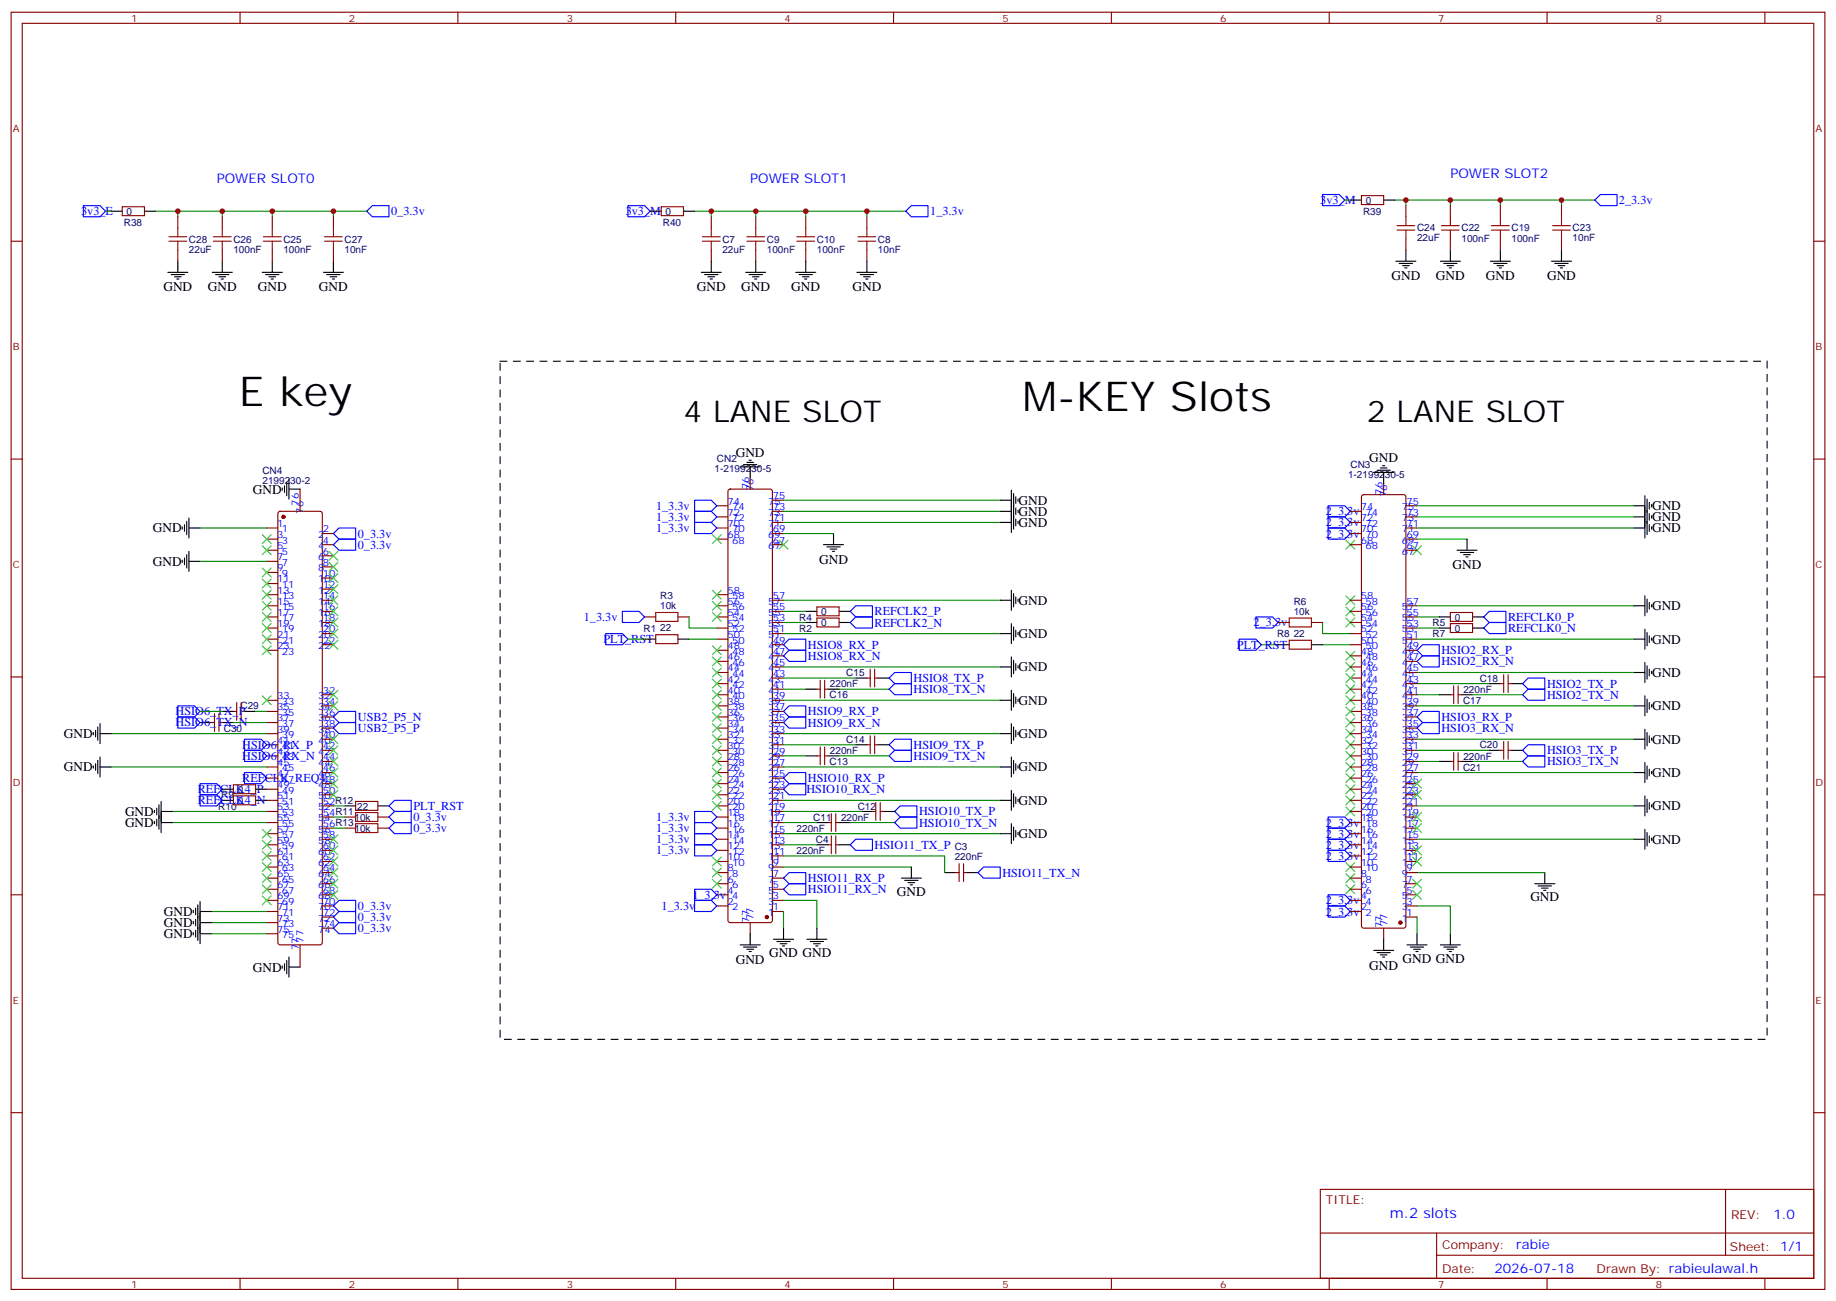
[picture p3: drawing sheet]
<svg xmlns="http://www.w3.org/2000/svg" width="583mm" height="413mm" viewBox="0 0 583 413" stroke-linecap="round" stroke-linejoin="round" font-family="sans-serif">
<defs><g id="words">
<g font-size="13.1">
<text x="75.8" y="128.8">E key</text>
<text x="324.6" y="130.5">M-KEY Slots</text>
</g>
<g font-size="9.5">
<text x="217" y="134.1">4 LANE SLOT</text>
<text x="433.9" y="134.1">2 LANE SLOT</text>
</g>
<text font-size="4.6" fill="#00f" x="441.2" y="386.5">m.2 slots</text>
<g font-size="4.2" fill="#00f">
<text x="68.8" y="58.2">POWER SLOT0</text>
<text x="238.1" y="58.2">POWER SLOT1</text>
<text x="460.4" y="56.4">POWER SLOT2</text>
<text x="562.9" y="386.7">1.0</text>
<text x="481.3" y="396.3">rabie</text>
<text x="474.4" y="404.1">2026-07-18</text>
</g>
<g font-size="4.2">
<text x="441.7" y="89">GND</text>
<text x="455.8" y="89">GND</text>
<text x="471.7" y="89">GND</text>
<text x="491.1" y="89">GND</text>
<text x="51.9" y="92.5">GND</text>
<text x="66" y="92.5">GND</text>
<text x="81.8" y="92.5">GND</text>
<text x="101.2" y="92.5">GND</text>
<text x="221.2" y="92.5">GND</text>
<text x="235.3" y="92.5">GND</text>
<text x="251.2" y="92.5">GND</text>
<text x="270.6" y="92.5">GND</text>
<text x="233.5" y="145">GND</text>
<text x="434.6" y="146.7">GND</text>
<text x="80.3" y="156.6">GND</text>
<text x="323.3" y="160.2">GND</text>
<text x="524.4" y="161.9">GND</text>
<text x="323.3" y="163.7">GND</text>
<text x="323.3" y="167.2">GND</text>
<text x="524.4" y="165.5">GND</text>
<text x="48.5" y="169">GND</text>
<text x="524.4" y="169">GND</text>
<text x="48.5" y="179.6">GND</text>
<text x="260" y="178.9">GND</text>
<text x="461.1" y="180.7">GND</text>
<text x="323.3" y="191.9">GND</text>
<text x="524.4" y="193.7">GND</text>
<text x="323.3" y="202.5">GND</text>
<text x="524.4" y="204.3">GND</text>
<text x="323.3" y="213.1">GND</text>
<text x="524.4" y="214.8">GND</text>
<text x="323.3" y="223.7">GND</text>
<text x="524.4" y="225.4">GND</text>
<text x="20.3" y="234.2">GND</text>
<text x="323.3" y="234.2">GND</text>
<text x="524.4" y="236">GND</text>
<text x="20.3" y="244.8">GND</text>
<text x="323.3" y="244.8">GND</text>
<text x="524.4" y="246.6">GND</text>
<text x="323.3" y="255.4">GND</text>
<text x="524.4" y="257.2">GND</text>
<text x="39.7" y="258.9">GND</text>
<text x="39.7" y="262.5">GND</text>
<text x="323.3" y="266">GND</text>
<text x="524.4" y="267.8">GND</text>
<text x="284.7" y="284.3">GND</text>
<text x="485.8" y="286.1">GND</text>
<text x="52" y="290.7">GND</text>
<text x="52" y="294.2">GND</text>
<text x="52" y="297.7">GND</text>
<text x="233.5" y="305.9">GND</text>
<text x="244.1" y="303.7">GND GND</text>
<text x="445.2" y="305.5">GND GND</text>
<text x="80.3" y="308.3">GND</text>
<text x="434.6" y="307.7">GND</text>
</g>
<g font-size="3.9" fill="#00f">
<text x="419.1" y="64.8">3v3_M</text>
<text x="513.9" y="64.8">2_3.3v</text>
<text x="25.8" y="68.3">3v3_E</text>
<text x="124.2" y="68.3">0_3.3v</text>
<text x="198.6" y="68.3">3v3_M</text>
<text x="295.3" y="68.3">1_3.3v</text>
<text x="208.3" y="161.8">1_3.3v</text>
<text x="208.3" y="165.3">1_3.3v</text>
<text x="420.9" y="163.5">2_3.3v</text>
<text x="420.9" y="167.1">2_3.3v</text>
<text x="113.6" y="170.7">0_3.3v</text>
<text x="208.3" y="168.8">1_3.3v</text>
<text x="420.9" y="170.6">2_3.3v</text>
<text x="113.6" y="174.2">0_3.3v</text>
<text x="185.3" y="197">1_3.3v</text>
<text x="277.6" y="195.3">REFCLK2_P</text>
<text x="478.7" y="197.1">REFCLK0_P</text>
<text x="277.6" y="198.8">REFCLK2_N</text>
<text x="397.9" y="198.8">2_3.3v</text>
<text x="478.7" y="200.6">REFCLK0_N</text>
<text x="191.6" y="204.1">PLT_RST</text>
<text x="256.5" y="205.9">HSIO8_RX_P</text>
<text x="256.5" y="209.4">HSIO8_RX_N</text>
<text x="392.6" y="205.9">PLT_RST</text>
<text x="457.6" y="207.6">HSIO2_RX_P</text>
<text x="457.6" y="211.2">HSIO2_RX_N</text>
<text x="290" y="216.5">HSIO8_TX_P</text>
<text x="290" y="220">HSIO8_TX_N</text>
<text x="491.1" y="221.7">HSIO2_TX_N</text>
<text x="491.1" y="218.2">HSIO2_TX_P</text>
<text x="55.7" y="227">HSIO6_TX_P</text>
<text x="256.5" y="227.1">HSIO9_RX_P</text>
<text x="55.7" y="230.6">HSIO6_TX_N</text>
<text x="113.6" y="228.8">USB2_P5_N</text>
<text x="113.6" y="232.3">USB2_P5_P</text>
<text x="256.4" y="230.6">HSIO9_RX_N</text>
<text x="457.6" y="228.8">HSIO3_RX_P</text>
<text x="457.6" y="232.3">HSIO3_RX_N</text>
<text x="76.9" y="237.6">HSIO6_RX_P</text>
<text x="290" y="237.6">HSIO9_TX_P</text>
<text x="491.1" y="239.4">HSIO3_TX_P</text>
<text x="76.9" y="241.1">HSIO6_RX_N</text>
<text x="290" y="241.1">HSIO9_TX_N</text>
<text x="491.1" y="242.9">HSIO3_TX_N</text>
<text x="62.8" y="251.7">REFCLK4_P</text>
<text x="76.9" y="248.2">REFCLK_REQ4</text>
<text x="256" y="251.7">HSIO10_RX_N</text>
<text x="256.5" y="248.2">HSIO10_RX_P</text>
<text x="62.8" y="255.3">REFCLK4_N</text>
<text x="131.2" y="257">PLT_RST</text>
<text x="131.2" y="260.6">0_3.3v</text>
<text x="208.3" y="260.5">1_3.3v</text>
<text x="291.7" y="262.3">HSIO10_TX_N</text>
<text x="291.7" y="258.8">HSIO10_TX_P</text>
<text x="420.9" y="262.3">2_3.3v</text>
<text x="131.2" y="264.1">0_3.3v</text>
<text x="208.3" y="267.6">1_3.3v</text>
<text x="208.3" y="264.1">1_3.3v</text>
<text x="277.6" y="269.4">HSIO11_TX_P</text>
<text x="420.9" y="265.9">2_3.3v</text>
<text x="420.9" y="269.4">2_3.3v</text>
<text x="208.3" y="271.1">1_3.3v</text>
<text x="420.9" y="272.9">2_3.3v</text>
<text x="256.5" y="280">HSIO11_RX_P</text>
<text x="318.2" y="278.2">HSIO11_TX_N</text>
<text x="219.8" y="285.3">1_3.3v</text>
<text x="256.4" y="283.5">HSIO11_RX_N</text>
<text x="420.9" y="287">2_3.3v</text>
<text x="113.6" y="288.9">0_3.3v</text>
<text x="113.6" y="292.4">0_3.3v</text>
<text x="210" y="288.8">1_3.3v</text>
<text x="420.9" y="290.5">2_3.3v</text>
<text x="113.6" y="295.9">0_3.3v</text>
</g>
<g font-size="3.9" fill="#800">
<text x="420.9" y="382.1">TITLE:</text>
<text x="549.5" y="386.7">REV:</text>
<text x="457.8" y="396.3">Company:</text>
<text x="549.1" y="396.9">Sheet: 1/1</text>
<text x="457.8" y="403.9">Date:</text>
<text x="506.8" y="404">Drawn By: rabieulawal.h</text>
</g>
<g font-size="3.2" fill="#800">
<text x="41.6" y="6.9">1</text>
<text x="110.8" y="6.9">2</text>
<text x="179.9" y="6.9">3</text>
<text x="249.1" y="6.9">4</text>
<text x="318.2" y="6.9">5</text>
<text x="387.3" y="6.9">6</text>
<text x="456.5" y="6.9">7</text>
<text x="525.6" y="6.9">8</text>
<text x="4.1" y="42">A</text>
<text x="576.3" y="42">A</text>
<text x="4.1" y="111.1">B</text>
<text x="576.3" y="111.1">B</text>
<text x="4.1" y="180.3">C</text>
<text x="576.3" y="180.3">C</text>
<text x="4.1" y="249.4">D</text>
<text x="576.3" y="249.4">D</text>
<text x="4.1" y="318.6">E</text>
<text x="576.3" y="318.6">E</text>
<text x="41.6" y="408.7">1</text>
<text x="110.8" y="408.7">2</text>
<text x="179.9" y="408.7">3</text>
<text x="249.1" y="408.7">4</text>
<text x="318.2" y="408.7">5</text>
<text x="387.3" y="408.7">6</text>
<text x="456.5" y="408.7">7</text>
<text x="525.6" y="408.7">8</text>
</g>
<g font-size="3.2" fill="#000080">
<text x="433.5" y="64.7">0</text>
<text x="39.3" y="71.7">R38</text>
<text x="40.2" y="68.2">0</text>
<text x="210.4" y="71.7">R40</text>
<text x="211.3" y="68.2">0</text>
<text x="432.7" y="68.2">R39</text>
<text x="60" y="77">C28</text>
<text x="74.1" y="77">C26</text>
<text x="90" y="77">C25</text>
<text x="109.4" y="77">C27</text>
<text x="229.3" y="77">C7</text>
<text x="243.4" y="77">C9</text>
<text x="259.3" y="77">C10</text>
<text x="278.7" y="77">C8</text>
<text x="449.8" y="76.6">22uF</text>
<text x="449.8" y="73.5">C24</text>
<text x="463.9" y="76.7">100nF</text>
<text x="463.9" y="73.5">C22</text>
<text x="479.8" y="76.7">100nF</text>
<text x="479.8" y="73.5">C19</text>
<text x="499.2" y="76.6">10nF</text>
<text x="499.2" y="73.5">C23</text>
<text x="60" y="80.1">22uF</text>
<text x="74.1" y="80.2">100nF</text>
<text x="90" y="80.2">100nF</text>
<text x="109.4" y="80.1">10nF</text>
<text x="229.3" y="80.1">22uF</text>
<text x="243.4" y="80.2">100nF</text>
<text x="259.3" y="80.2">100nF</text>
<text x="278.7" y="80.1">10nF</text>
<text x="226.8" y="149.9">1-2199230-5</text>
<text x="227.6" y="146.7">CN2</text>
<text x="428.7" y="148.5">CN3</text>
<text x="83.3" y="153.5">2199230-2</text>
<text x="83.3" y="150.5">CN4</text>
<text x="427.9" y="151.7">1-2199230-5</text>
<text x="209.6" y="190.2">R3</text>
<text x="410.6" y="191.9">R6</text>
<text x="209.6" y="193.3">10k</text>
<text x="253.7" y="196.9">R4</text>
<text x="260.7" y="195.2">0</text>
<text x="410.6" y="195.1">10k</text>
<text x="461.8" y="196.9">0</text>
<text x="204.3" y="200.5">R1</text>
<text x="209.6" y="200.4">22</text>
<text x="253.7" y="200.5">R2</text>
<text x="260.7" y="198.7">0</text>
<text x="405.4" y="202.2">R8</text>
<text x="410.6" y="202.1">22</text>
<text x="454.7" y="198.7">R5</text>
<text x="454.7" y="202.2">R7</text>
<text x="461.8" y="200.5">0</text>
<text x="268.6" y="214.6">C15</text>
<text x="263.3" y="221.6">C16</text>
<text x="263.4" y="218.1">220nF</text>
<text x="464.5" y="219.9">220nF</text>
<text x="469.7" y="216.3">C18</text>
<text x="76.4" y="225.2">C29</text>
<text x="464.4" y="223.4">C17</text>
<text x="71.1" y="232.2">C30</text>
<text x="263.4" y="239.3">220nF</text>
<text x="268.6" y="235.7">C14</text>
<text x="469.7" y="237.5">C20</text>
<text x="263.3" y="242.8">C13</text>
<text x="464.4" y="244.6">C21</text>
<text x="464.5" y="241">220nF</text>
<text x="75.5" y="251.6">0</text>
<text x="69.3" y="256.9">R10</text>
<text x="70.2" y="253.4">R9</text>
<text x="75.5" y="255.2">0</text>
<text x="113.4" y="256.9">22</text>
<text x="272.3" y="256.9">C12</text>
<text x="112.5" y="260.4">10k</text>
<text x="112.5" y="264">10k</text>
<text x="252.9" y="264">220nF</text>
<text x="258.2" y="260.4">C11</text>
<text x="267" y="260.4">220nF</text>
<text x="258.9" y="267.5">C4</text>
<text x="303" y="269.9">C3</text>
<text x="252.9" y="271">220nF</text>
<text x="303" y="273.1">220nF</text>
</g>
<g font-size="3.2" fill="#00f">
<text x="237.8" y="155.2" transform="rotate(-90 237.8 155.2)">76</text>
<text x="239.2" y="155.9" transform="rotate(-90 239.2 155.9)">76</text>
<text x="94.9" y="160.5" transform="rotate(-90 94.9 160.5)">76</text>
<text x="230.9" y="160.2">74</text>
<text x="232.4" y="161.9">74</text>
<text x="243.9" y="160.2">75</text>
<text x="245.4" y="161.9">73</text>
<text x="245.4" y="158.4">75</text>
<text x="432" y="161.9">74</text>
<text x="438.9" y="157" transform="rotate(-90 438.9 157)">76</text>
<text x="440.3" y="157.7" transform="rotate(-90 440.3 157.7)">76</text>
<text x="445" y="161.9">75</text>
<text x="446.4" y="160.2">75</text>
<text x="88" y="167.2">1</text>
<text x="96.3" y="163" transform="rotate(-90 96.3 163)">76</text>
<text x="230.9" y="163.7">72</text>
<text x="230.9" y="167.2">70</text>
<text x="232.4" y="165.5">72</text>
<text x="243.9" y="167.2">71</text>
<text x="243.9" y="163.7">73</text>
<text x="245.4" y="165.5">71</text>
<text x="432" y="165.5">72</text>
<text x="433.5" y="163.7">74</text>
<text x="433.5" y="167.2">72</text>
<text x="445" y="165.5">73</text>
<text x="446.4" y="167.2">71</text>
<text x="446.4" y="163.7">73</text>
<text x="88" y="170.7">3</text>
<text x="89.5" y="172.5">3</text>
<text x="89.5" y="169">1</text>
<text x="101" y="170.7">2</text>
<text x="102.5" y="169">2</text>
<text x="102.5" y="172.5">4</text>
<text x="230.9" y="170.7">68</text>
<text x="232.4" y="169">70</text>
<text x="232.4" y="172.5">68</text>
<text x="243.9" y="170.7">69</text>
<text x="245.4" y="172.5">67</text>
<text x="245.4" y="169">69</text>
<text x="432" y="169">70</text>
<text x="432" y="172.5">68</text>
<text x="433.5" y="170.7">70</text>
<text x="445" y="172.5">69</text>
<text x="445" y="169">71</text>
<text x="446.4" y="170.7">69</text>
<text x="88" y="177.8">7</text>
<text x="88" y="174.3">5</text>
<text x="89.5" y="179.6">7</text>
<text x="89.5" y="176">5</text>
<text x="101" y="174.3">4</text>
<text x="101" y="177.8">6</text>
<text x="102.5" y="176">6</text>
<text x="102.5" y="179.6">8</text>
<text x="243.9" y="174.3">67</text>
<text x="433.5" y="174.3">68</text>
<text x="445" y="176">67</text>
<text x="446.4" y="174.3">67</text>
<text x="88" y="184.9">11</text>
<text x="88" y="181.3">9</text>
<text x="89.5" y="183.1">9</text>
<text x="101" y="181.3">8</text>
<text x="101" y="184.9">10</text>
<text x="102.5" y="183.1">10</text>
<text x="88" y="191.9">15</text>
<text x="88" y="188.4">13</text>
<text x="89.5" y="190.1">13</text>
<text x="89.5" y="186.6">11</text>
<text x="101" y="188.4">12</text>
<text x="101" y="191.9">14</text>
<text x="102.5" y="186.6">12</text>
<text x="102.5" y="190.1">14</text>
<text x="230.9" y="188.4">58</text>
<text x="230.9" y="191.9">56</text>
<text x="232.4" y="190.1">58</text>
<text x="243.9" y="191.9">57</text>
<text x="245.4" y="190.1">57</text>
<text x="432" y="190.1">58</text>
<text x="433.5" y="191.9">58</text>
<text x="446.4" y="191.9">57</text>
<text x="88" y="195.4">17</text>
<text x="89.5" y="197.2">17</text>
<text x="89.5" y="193.7">15</text>
<text x="101" y="195.4">16</text>
<text x="102.5" y="193.7">16</text>
<text x="102.5" y="197.2">18</text>
<text x="230.9" y="195.4">54</text>
<text x="232.4" y="193.7">56</text>
<text x="232.4" y="197.2">54</text>
<text x="243.9" y="195.4">55</text>
<text x="245.4" y="197.2">53</text>
<text x="245.4" y="193.7">55</text>
<text x="432" y="193.7">56</text>
<text x="432" y="197.2">54</text>
<text x="433.5" y="195.4">56</text>
<text x="445" y="197.2">55</text>
<text x="445" y="193.7">57</text>
<text x="446.4" y="195.4">55</text>
<text x="88" y="202.5">21</text>
<text x="88" y="199">19</text>
<text x="89.5" y="200.7">19</text>
<text x="101" y="199">18</text>
<text x="101" y="202.5">20</text>
<text x="102.5" y="200.7">20</text>
<text x="230.9" y="199">52</text>
<text x="230.9" y="202.5">50</text>
<text x="232.4" y="200.7">52</text>
<text x="243.9" y="202.5">51</text>
<text x="243.9" y="199">53</text>
<text x="245.4" y="200.7">51</text>
<text x="432" y="200.7">52</text>
<text x="433.5" y="199">54</text>
<text x="433.5" y="202.5">52</text>
<text x="445" y="200.7">53</text>
<text x="446.4" y="202.5">51</text>
<text x="446.4" y="199">53</text>
<text x="88" y="206">23</text>
<text x="89.5" y="207.8">23</text>
<text x="89.5" y="204.3">21</text>
<text x="101" y="206">22</text>
<text x="102.5" y="204.3">22</text>
<text x="230.9" y="206">48</text>
<text x="230.9" y="209.5">46</text>
<text x="232.4" y="204.3">50</text>
<text x="232.4" y="207.8">48</text>
<text x="243.9" y="209.5">47</text>
<text x="243.9" y="206">49</text>
<text x="245.4" y="207.8">47</text>
<text x="245.4" y="204.3">49</text>
<text x="432" y="204.3">50</text>
<text x="432" y="207.8">48</text>
<text x="433.5" y="206">50</text>
<text x="433.5" y="209.5">48</text>
<text x="445" y="207.8">49</text>
<text x="445" y="204.3">51</text>
<text x="446.4" y="209.5">47</text>
<text x="446.4" y="206">49</text>
<text x="230.9" y="213.1">44</text>
<text x="232.4" y="211.3">46</text>
<text x="232.4" y="214.8">44</text>
<text x="243.9" y="213.1">45</text>
<text x="245.4" y="214.8">43</text>
<text x="245.4" y="211.3">45</text>
<text x="432" y="211.3">46</text>
<text x="432" y="214.8">44</text>
<text x="433.5" y="213.1">46</text>
<text x="445" y="214.8">45</text>
<text x="445" y="211.3">47</text>
<text x="446.4" y="213.1">45</text>
<text x="88" y="221.9">33</text>
<text x="101" y="221.9">32</text>
<text x="102.5" y="220.1">32</text>
<text x="230.9" y="216.6">42</text>
<text x="230.9" y="220.1">40</text>
<text x="232.4" y="218.4">42</text>
<text x="232.4" y="221.9">40</text>
<text x="243.9" y="220.1">41</text>
<text x="243.9" y="216.6">43</text>
<text x="245.4" y="221.9">39</text>
<text x="245.4" y="218.4">41</text>
<text x="432" y="218.4">42</text>
<text x="432" y="221.9">40</text>
<text x="433.5" y="216.6">44</text>
<text x="433.5" y="220.1">42</text>
<text x="445" y="221.9">41</text>
<text x="445" y="218.4">43</text>
<text x="446.4" y="220.1">41</text>
<text x="446.4" y="216.6">43</text>
<text x="88" y="225.4">35</text>
<text x="89.5" y="223.7">33</text>
<text x="89.5" y="227.2">35</text>
<text x="101" y="225.4">34</text>
<text x="102.5" y="227.2">36</text>
<text x="102.5" y="223.7">34</text>
<text x="230.9" y="223.7">38</text>
<text x="230.9" y="227.2">36</text>
<text x="232.4" y="225.4">38</text>
<text x="243.9" y="227.2">37</text>
<text x="243.9" y="223.7">39</text>
<text x="245.4" y="225.4">37</text>
<text x="432" y="225.4">38</text>
<text x="433.5" y="223.7">40</text>
<text x="433.5" y="227.2">38</text>
<text x="445" y="225.4">39</text>
<text x="446.4" y="227.2">37</text>
<text x="446.4" y="223.7">39</text>
<text x="88" y="229">37</text>
<text x="88" y="232.5">39</text>
<text x="89.5" y="230.7">37</text>
<text x="101" y="232.5">38</text>
<text x="101" y="229">36</text>
<text x="102.5" y="230.7">38</text>
<text x="230.9" y="230.7">34</text>
<text x="232.4" y="229">36</text>
<text x="232.4" y="232.5">34</text>
<text x="243.9" y="230.7">35</text>
<text x="245.4" y="232.5">33</text>
<text x="245.4" y="229">35</text>
<text x="432" y="229">36</text>
<text x="432" y="232.5">34</text>
<text x="433.5" y="230.7">36</text>
<text x="445" y="232.5">35</text>
<text x="445" y="229">37</text>
<text x="446.4" y="230.7">35</text>
<text x="88" y="236">41</text>
<text x="88" y="239.5">43</text>
<text x="89.5" y="234.2">39</text>
<text x="89.5" y="237.8">41</text>
<text x="101" y="239.5">42</text>
<text x="101" y="236">40</text>
<text x="102.5" y="237.8">42</text>
<text x="102.5" y="234.2">40</text>
<text x="230.9" y="234.2">32</text>
<text x="230.9" y="237.8">30</text>
<text x="232.4" y="236">32</text>
<text x="232.4" y="239.5">30</text>
<text x="243.9" y="237.8">31</text>
<text x="243.9" y="234.2">33</text>
<text x="245.4" y="239.5">29</text>
<text x="245.4" y="236">31</text>
<text x="432" y="236">32</text>
<text x="432" y="239.5">30</text>
<text x="433.5" y="234.2">34</text>
<text x="433.5" y="237.8">32</text>
<text x="445" y="239.5">31</text>
<text x="445" y="236">33</text>
<text x="446.4" y="237.8">31</text>
<text x="446.4" y="234.2">33</text>
<text x="88" y="243.1">45</text>
<text x="89.5" y="241.3">43</text>
<text x="89.5" y="244.8">45</text>
<text x="101" y="243.1">44</text>
<text x="102.5" y="244.8">46</text>
<text x="102.5" y="241.3">44</text>
<text x="230.9" y="241.3">28</text>
<text x="230.9" y="244.8">26</text>
<text x="232.4" y="243.1">28</text>
<text x="243.9" y="244.8">27</text>
<text x="243.9" y="241.3">29</text>
<text x="245.4" y="243.1">27</text>
<text x="432" y="243.1">28</text>
<text x="433.5" y="241.3">30</text>
<text x="433.5" y="244.8">28</text>
<text x="445" y="243.1">29</text>
<text x="446.4" y="244.8">27</text>
<text x="446.4" y="241.3">29</text>
<text x="88" y="246.6">47</text>
<text x="88" y="250.1">49</text>
<text x="89.5" y="248.4">47</text>
<text x="89.5" y="251.9">49</text>
<text x="101" y="250.1">48</text>
<text x="101" y="246.6">46</text>
<text x="102.5" y="251.9">50</text>
<text x="102.5" y="248.4">48</text>
<text x="230.9" y="248.4">24</text>
<text x="230.9" y="251.9">22</text>
<text x="232.4" y="246.6">26</text>
<text x="232.4" y="250.1">24</text>
<text x="243.9" y="251.9">23</text>
<text x="243.9" y="248.4">25</text>
<text x="245.4" y="250.1">23</text>
<text x="245.4" y="246.6">25</text>
<text x="432" y="246.6">26</text>
<text x="432" y="250.1">24</text>
<text x="433.5" y="248.4">26</text>
<text x="433.5" y="251.9">24</text>
<text x="445" y="250.1">25</text>
<text x="445" y="246.6">27</text>
<text x="446.4" y="251.9">23</text>
<text x="446.4" y="248.4">25</text>
<text x="88" y="253.6">51</text>
<text x="88" y="257.2">53</text>
<text x="89.5" y="255.4">51</text>
<text x="101" y="257.2">52</text>
<text x="101" y="253.6">50</text>
<text x="102.5" y="255.4">52R12</text>
<text x="230.9" y="255.4">20</text>
<text x="232.4" y="253.6">22</text>
<text x="232.4" y="257.2">20</text>
<text x="243.9" y="255.4">21</text>
<text x="245.4" y="257.2">19</text>
<text x="245.4" y="253.6">21</text>
<text x="432" y="253.6">22</text>
<text x="432" y="257.2">20</text>
<text x="433.5" y="255.4">22</text>
<text x="445" y="257.2">21</text>
<text x="445" y="253.6">23</text>
<text x="446.4" y="255.4">21</text>
<text x="88" y="260.7">55</text>
<text x="89.5" y="258.9">53</text>
<text x="89.5" y="262.5">55</text>
<text x="101" y="260.7">54</text>
<text x="102.5" y="262.5">56R13</text>
<text x="102.5" y="258.9">54R11</text>
<text x="230.9" y="258.9">18</text>
<text x="230.9" y="262.5">16</text>
<text x="232.4" y="260.7">18</text>
<text x="243.9" y="262.5">17</text>
<text x="243.9" y="258.9">19</text>
<text x="245.4" y="260.7">17</text>
<text x="432" y="260.7">18</text>
<text x="433.5" y="258.9">20</text>
<text x="433.5" y="262.5">18</text>
<text x="445" y="260.7">19</text>
<text x="446.4" y="262.5">17</text>
<text x="446.4" y="258.9">19</text>
<text x="88" y="264.2">57</text>
<text x="88" y="267.8">59</text>
<text x="89.5" y="266">57</text>
<text x="89.5" y="269.5">59</text>
<text x="101" y="267.8">58</text>
<text x="101" y="264.2">56</text>
<text x="102.5" y="269.5">60</text>
<text x="102.5" y="266">58</text>
<text x="230.9" y="266">14</text>
<text x="230.9" y="269.5">12</text>
<text x="232.4" y="264.2">16</text>
<text x="232.4" y="267.8">14</text>
<text x="243.9" y="269.5">13</text>
<text x="243.9" y="266">15</text>
<text x="245.4" y="267.8">13</text>
<text x="245.4" y="264.2">15</text>
<text x="432" y="264.2">16</text>
<text x="432" y="267.8">14</text>
<text x="433.5" y="266">16</text>
<text x="433.5" y="269.5">14</text>
<text x="445" y="267.8">15</text>
<text x="445" y="264.2">17</text>
<text x="446.4" y="269.5">13</text>
<text x="446.4" y="266">15</text>
<text x="88" y="271.3">61</text>
<text x="88" y="274.8">63</text>
<text x="89.5" y="273.1">61</text>
<text x="101" y="274.8">62</text>
<text x="101" y="271.3">60</text>
<text x="102.5" y="273.1">62</text>
<text x="230.9" y="273.1">10</text>
<text x="232.4" y="271.3">12</text>
<text x="232.4" y="274.8">10</text>
<text x="243.9" y="273.1">11</text>
<text x="245.4" y="274.8">9</text>
<text x="245.4" y="271.3">11</text>
<text x="432" y="271.3">12</text>
<text x="432" y="274.8">10</text>
<text x="433.5" y="273.1">12</text>
<text x="445" y="274.8">11</text>
<text x="445" y="271.3">13</text>
<text x="446.4" y="273.1">11</text>
<text x="88" y="278.3">65</text>
<text x="88" y="281.9">67</text>
<text x="89.5" y="276.6">63</text>
<text x="89.5" y="280.1">65</text>
<text x="101" y="281.9">66</text>
<text x="101" y="278.3">64</text>
<text x="102.5" y="280.1">66</text>
<text x="102.5" y="276.6">64</text>
<text x="230.9" y="276.6">8</text>
<text x="230.9" y="280.1">6</text>
<text x="232.4" y="278.3">8</text>
<text x="232.4" y="281.9">6</text>
<text x="243.9" y="280.1">7</text>
<text x="243.9" y="276.6">9</text>
<text x="245.4" y="281.9">5</text>
<text x="245.4" y="278.3">7</text>
<text x="432" y="278.3">8</text>
<text x="432" y="281.9">6</text>
<text x="433.5" y="276.6">10</text>
<text x="433.5" y="280.1">8</text>
<text x="445" y="281.9">7</text>
<text x="445" y="278.3">9</text>
<text x="446.4" y="280.1">7</text>
<text x="446.4" y="276.6">9</text>
<text x="88" y="285.4">69</text>
<text x="89.5" y="283.6">67</text>
<text x="89.5" y="287.2">69</text>
<text x="101" y="285.4">68</text>
<text x="102.5" y="287.2">70</text>
<text x="102.5" y="283.6">68</text>
<text x="230.9" y="283.6">4</text>
<text x="230.9" y="287.2">2</text>
<text x="232.4" y="285.4">4</text>
<text x="243.9" y="287.2">3</text>
<text x="243.9" y="283.6">5</text>
<text x="245.4" y="285.4">3</text>
<text x="432" y="285.4">4</text>
<text x="433.5" y="283.6">6</text>
<text x="433.5" y="287.2">4</text>
<text x="445" y="285.4">5</text>
<text x="446.4" y="287.2">3</text>
<text x="446.4" y="283.6">5</text>
<text x="88" y="288.9">71</text>
<text x="88" y="292.5">73</text>
<text x="89.5" y="290.7">71</text>
<text x="101" y="292.5">72</text>
<text x="101" y="288.9">70</text>
<text x="102.5" y="290.7">72</text>
<text x="232.4" y="288.9">2</text>
<text x="237.8" y="292.8" transform="rotate(-90 237.8 292.8)">77</text>
<text x="239.2" y="292.1" transform="rotate(-90 239.2 292.1)">77</text>
<text x="243.9" y="290.7">1</text>
<text x="245.4" y="288.9">1</text>
<text x="432" y="288.9">2</text>
<text x="433.5" y="290.7">2</text>
<text x="440.3" y="293.9" transform="rotate(-90 440.3 293.9)">77</text>
<text x="445" y="292.5">1</text>
<text x="445" y="288.9">3</text>
<text x="446.4" y="290.7">1</text>
<text x="88" y="296">75</text>
<text x="89.5" y="294.2">73</text>
<text x="89.5" y="297.7">75</text>
<text x="96.3" y="299.2" transform="rotate(-90 96.3 299.2)">77</text>
<text x="101" y="296">74</text>
<text x="102.5" y="294.2">74</text>
<text x="438.9" y="294.6" transform="rotate(-90 438.9 294.6)">77</text>
<text x="94.9" y="301.6" transform="rotate(-90 94.9 301.6)">77</text>
</g>
</g></defs>
<g fill="none" stroke="#870000" stroke-width=".35">
<path d="M3.5 3.9h575.8v405.3h-575.8zM7.1 7.4h568.6v398.3h-568.6zM76.2 3.9v3.5M145.3 3.9v3.5M214.5 3.9v3.5M283.6 3.9v3.5M352.8 3.9v3.5M421.9 3.9v3.5M491.1 3.9v3.5M560.2 3.9v3.5M3.5 76.6h3.6M38.8 65.6h7.1v2.8h-7.1z"/>
<path d="M56.4 68.8v3.5M56.4 79.4v3.5M70.6 68.8v3.5M70.6 79.4v3.5M86.4 68.8v3.5M86.4 79.4v3.5M105.8 68.8v3.5M105.8 79.4v3.5M209.9 65.6h7.1v2.8h-7.1zM225.8 68.8v3.5M225.8 79.4v3.5M239.9 68.8v3.5"/>
<path d="M239.9 79.4v3.5M255.8 68.8v3.5M255.8 79.4v3.5M275.2 68.8v3.5M275.2 79.4v3.5M432.2 62.1h7v2.8h-7zM446.3 65.3v3.5M446.3 75.8v3.6M460.4 65.3v3.5M460.4 75.8v3.6M476.2 65.3v3.5M476.2 75.8v3.6"/>
<path d="M495.7 65.3v3.5M495.7 75.8v3.6M575.7 76.6h3.6M3.5 145.7h3.6M95.2 155.2v7.1M231.3 155.4l.5-.2h12.7l.5 .2 .2 .5v136.2l-.3 .5-.4 .2h-12.7l-.5-.2-.2-.5v-136.2zM238.1 151.7v3.5M245.2 158.7h3.5M432.4 157.2l.5-.2h12.7l.5 .2 .2 .5v136.2l-.3 .5-.4 .2h-12.7l-.5-.3-.2-.4v-136.2zM439.2 153.5v3.5M575.7 145.7h3.6M84.7 167.6h3.5"/>
<path d="M84.7 171.1h3.5M84.7 178.2h3.5M84.7 174.6h3.5M88.4 162.5l.5-.2h12.7l.5 .2 .2 .5v136.2l-.2 .5-.5 .2h-12.7l-.5-.3-.2-.4v-136.2zM102.3 172.9h3.5M102.3 169.3h3.5M102.3 176.4h3.5M102.3 179.9h3.5M227.5 160.5h3.6M227.5 164h3.6M227.5 167.6h3.6M227.5 171.1h3.6"/>
<path d="M245.2 172.9h3.5M245.2 169.3h3.5M245.2 165.8h3.5M245.2 162.3h3.5M428.6 172.9h3.6M428.6 169.3h3.6M428.6 165.8h3.6M428.6 162.3h3.6M446.3 160.5h3.5M446.3 164h3.5M446.3 167.6h3.5M446.3 171.1h3.5"/>
<path d="M446.3 174.6h3.5M84.7 188.7h3.5M84.7 192.3h3.5M84.7 195.8h3.5M84.7 199.3h3.5M84.7 185.2h3.5M84.7 181.7h3.5M102.3 197.6h3.5M102.3 194h3.5M102.3 190.5h3.5M102.3 183.4h3.5M102.3 187h3.5"/>
<path d="M204.6 195.8h3.5M215.2 195.8h3.5M227.5 188.7h3.6M227.5 192.3h3.6M227.5 195.8h3.6M227.5 199.3h3.6M245.2 197.6h3.5M245.2 194h3.5M245.2 190.5h3.5M259.3 196.1h7v2.9h-7zM259.3 192.6h7v2.8h-7zM405.7 197.6h3.5"/>
<path d="M416.3 197.6h3.5M428.6 197.6h3.6M428.6 194h3.6M428.6 190.5h3.6M446.3 192.3h3.5M446.3 195.8h3.5M446.3 199.3h3.5M460.4 194.4h7v2.8h-7zM460.4 197.9h7v2.8h-7zM3.5 214.8h3.6M84.7 202.8h3.5M84.7 206.4h3.5"/>
<path d="M102.3 204.6h3.5M102.3 201.1h3.5M208.1 201.4h7.1v2.9h-7.1zM227.5 202.8h3.6M227.5 206.4h3.6M227.5 209.9h3.6M227.5 213.4h3.6M227.5 217h3.6M245.2 218.7h3.5M245.2 215.2h3.5M245.2 211.7h3.5M245.2 208.1h3.5"/>
<path d="M245.2 204.6h3.5M245.2 201.1h3.5M259.3 218.7h1M260.3 215.9v5.6M261.8 218.7h1M261.8 215.9v5.6M275.2 215.2h1M276.2 212.4v5.6M277.6 215.2h1.1M277.6 212.4v5.6M409.2 203.2h7.1v2.8h-7.1zM428.6 218.7h3.6"/>
<path d="M428.6 215.2h3.6M428.6 211.7h3.6M428.6 208.1h3.6M428.6 204.6h3.6M428.6 201.1h3.6M446.3 202.8h3.5M446.3 206.4h3.5M446.3 209.9h3.5M446.3 213.4h3.5M446.3 217h3.5M461.4 217.7v5.6M462.8 217.7v5.6"/>
<path d="M476.2 217h1.1M477.3 214.1v5.7M478.7 217h1.1M478.7 214.1v5.7M575.7 214.8h3.6M67 229.3h1.1M68.1 226.5v5.6M69.5 229.3h1.1M69.5 226.5v5.6M74.1 225.8h1M75.1 223v5.6M76.6 225.8h1"/>
<path d="M76.6 223v5.6M84.7 239.9h3.5M84.7 236.4h3.5M84.7 232.8h3.5M84.7 229.3h3.5M84.7 225.8h3.5M84.7 222.2h3.5M102.3 220.5h3.5M102.3 224h3.5M102.3 227.5h3.5M102.3 231.1h3.5M102.3 234.6h3.5"/>
<path d="M102.3 238.1h3.5M227.5 220.5h3.6M227.5 224h3.6M227.5 227.5h3.6M227.5 231.1h3.6M227.5 234.6h3.6M227.5 238.1h3.6M245.2 239.9h3.5M245.2 236.4h3.5M245.2 232.8h3.5M245.2 229.3h3.5M245.2 225.8h3.5"/>
<path d="M245.2 222.2h3.5M259.3 239.9h1M260.3 237.1v5.6M261.8 239.9h1M261.8 237.1v5.6M275.2 236.4h1M276.2 233.5v5.7M277.6 236.4h1.1M277.6 233.5v5.7M428.6 239.9h3.6M428.6 236.4h3.6M428.6 232.8h3.6"/>
<path d="M428.6 229.3h3.6M428.6 225.8h3.6M428.6 222.2h3.6M446.3 220.5h3.5M446.3 224h3.5M446.3 227.5h3.5M446.3 231.1h3.5M446.3 234.6h3.5M446.3 238.1h3.5M460.4 220.5h1M461.4 238.8v5.7M462.8 220.5h1.1"/>
<path d="M462.8 238.8v5.7M476.2 238.1h1.1M477.3 235.3v5.6M478.7 238.1h1.1M478.7 235.3v5.6M74.1 249.1h7v2.8h-7zM74.1 252.6h7v2.8h-7zM84.7 257.5h3.5M84.7 254h3.5M84.7 250.5h3.5M84.7 246.9h3.5M84.7 243.4h3.5"/>
<path d="M102.3 241.7h3.5M102.3 245.2h3.5M102.3 248.7h3.5M102.3 252.2h3.5M102.3 255.8h3.5M102.3 259.3h3.5M109.4 259.3h3.5M112.9 254.4h7v2.8h-7zM119.9 259.3h3.6M227.5 241.7h3.6M227.5 245.2h3.6M227.5 248.7h3.6"/>
<path d="M227.5 252.2h3.6M227.5 255.8h3.6M227.5 259.3h3.6M245.2 257.5h3.5M245.2 254h3.5M245.2 250.5h3.5M245.2 246.9h3.5M245.2 243.4h3.5M263.9 258.2v5.7M265.3 258.2v5.7M276.9 257.5h1.1M278 254.7v5.7"/>
<path d="M279.4 257.5h1.1M279.4 254.7v5.7M428.6 257.5h3.6M428.6 254h3.6M428.6 250.5h3.6M428.6 246.9h3.6M428.6 243.4h3.6M446.3 241.7h3.5M446.3 245.2h3.5M446.3 248.7h3.5M446.3 252.2h3.5M446.3 255.8h3.5"/>
<path d="M446.3 259.3h3.5M460.4 241.7h1M462.8 241.7h1.1M84.7 278.7h3.5M84.7 275.2h3.5M84.7 271.6h3.5M84.7 268.1h3.5M84.7 264.6h3.5M84.7 261.1h3.5M102.3 262.8h3.5M102.3 266.3h3.5M102.3 269.9h3.5"/>
<path d="M102.3 273.4h3.5M102.3 276.9h3.5M109.4 262.8h3.5M119.9 262.8h3.6M227.5 262.8h3.6M227.5 266.3h3.6M227.5 269.9h3.6M227.5 273.4h3.6M227.5 276.9h3.6M245.2 278.7h3.5M245.2 275.2h3.5M245.2 271.6h3.5"/>
<path d="M245.2 268.1h3.5M245.2 264.6h3.5M245.2 261.1h3.5M262.8 268.1h1.1M262.8 261.1h1.1M263.9 265.3v5.6M265.3 268.1h1M265.3 261.1h1M265.3 265.3v5.6M303.4 276.9h1M304.4 274.1v5.7M305.9 276.9h1"/>
<path d="M305.9 274.1v5.7M428.6 278.7h3.6M428.6 275.2h3.6M428.6 271.6h3.6M428.6 268.1h3.6M428.6 264.6h3.6M428.6 261.1h3.6M446.3 262.8h3.5M446.3 266.3h3.5M446.3 269.9h3.5M446.3 273.4h3.5M446.3 276.9h3.5"/>
<path d="M3.5 284h3.6M84.7 289.3h3.5M84.7 285.8h3.5M84.7 282.2h3.5M84.7 292.8h3.5M84.7 296.3h3.5M95.2 299.9v7M102.3 284h3.5M102.3 280.5h3.5M102.3 287.5h3.5M102.3 294.6h3.5M102.3 291h3.5"/>
<path d="M227.5 284h3.6M227.5 280.5h3.6M227.5 287.5h3.6M238.1 292.8v3.5M245.2 289.3h3.5M245.2 285.8h3.5M245.2 282.2h3.5M428.6 289.3h3.6M428.6 285.8h3.6M428.6 282.2h3.6M439.2 294.6v3.5M446.3 284h3.5"/>
<path d="M446.3 280.5h3.5M446.3 287.5h3.5M446.3 291h3.5M575.7 284h3.6M3.5 353.1h3.6M575.7 353.1h3.6M419.1 377.5h156.6v28.2h-156.6zM547.7 377.5v20.9M419.1 391.3h156.5M456 398.4h119.6M456 391.3v14.1M76.2 405.7v3.5"/>
<path d="M145.3 405.7v3.5M214.5 405.7v3.5M283.6 405.7v3.5M352.8 405.7v3.5M421.9 405.7v3.5M491.1 405.7v3.5M560.2 405.7v3.5"/>
</g>
<g fill="#870000" stroke="#870000" stroke-width=".35">
<circle cx="243.4" cy="291" r=".53"/>
<circle cx="90" cy="164" r=".53"/>
<circle cx="444.5" cy="292.8" r=".53"/>
</g>
<g fill="none" stroke="#000" stroke-width=".35">
<path d="M35.3 67h3.5M45.9 67h3.5M206.4 67h3.5M217 67h3.5M428.6 63.5h3.6M439.2 63.5h3.5M446.3 79.4v3.5M460.4 79.4v3.5M476.2 79.4v3.5M495.7 79.4v3.5M53.3 86.4h6.3M54.3 87.1h4.3"/>
<path d="M55.4 87.8h2.1M56.1 88.5h.7M56.4 82.9v3.5M67.4 86.4h6.3M68.4 87.1h4.3M69.5 87.8h2.1M70.2 88.5h.7M70.6 82.9v3.5M83.3 86.4h6.3M84.3 87.1h4.2M85.4 87.8h2.1M86.1 88.5h.7"/>
<path d="M86.4 82.9v3.5M102.7 86.4h6.3M103.7 87.1h4.2M104.8 87.8h2.1M105.5 88.5h.7M105.8 82.9v3.5M222.6 86.4h6.4M223.7 87.1h4.2M224.7 87.8h2.1M225.4 88.5h.7M225.8 82.9v3.5M236.7 86.4h6.4"/>
<path d="M237.8 87.1h4.2M238.8 87.8h2.1M239.5 88.5h.7M239.9 82.9v3.5M252.6 86.4h6.3M253.6 87.1h4.3M254.7 87.8h2.1M255.4 88.5h.7M255.8 82.9v3.5M272 86.4h6.3M273 87.1h4.3M274.1 87.8h2.1"/>
<path d="M274.8 88.5h.7M275.2 82.9v3.5M443.1 82.9h6.3M444.1 83.6h4.3M445.2 84.3h2.1M445.9 85h.7M457.2 82.9h6.3M458.3 83.6h4.2M459.3 84.3h2.1M460 85h.7M473.1 82.9h6.3M474.1 83.6h4.3"/>
<path d="M475.2 84.3h2.1M475.9 85h.7M492.5 82.9h6.3M493.5 83.6h4.3M494.6 84.3h2.1M495.3 85h.7M89.6 154.9v.7M90.3 154.2v2.1M91 153.1v4.2M91.7 155.2h3.5M91.7 152v6.4M234.9 148.2h6.4"/>
<path d="M236 147.5h4.2M237.1 146.8h2.1M237.8 146h.7M238.1 148.2v3.5M317.5 158.7h3.5M321 155.6v13.4M321.7 156.6v11.3M322.4 157.7v2.1M323.1 158.4v.7M436 149.9h6.4M437.1 149.2h4.2M438.1 148.5h2.2"/>
<path d="M438.9 147.8h.7M439.2 149.9v3.6M522.1 157.3v13.4M522.8 158.4v11.3M523.5 159.5v2.1M57.9 167.2v.7M57.9 177.8v.7M58.6 166.5v2.1M58.6 177.1v2.1M59.3 165.5v4.2M59.3 176v4.3M60 167.6h3.5"/>
<path d="M60 164.4v6.3M60 175v6.3M60 178.2h3.5M261.4 172.9h6.4M262.5 173.6h4.2M263.5 174.3h2.1M264.2 175h.7M264.6 169.3v3.6M317.5 162.3h3.5M317.5 165.8h3.5M322.4 161.2v2.1M322.4 164.7v2.2"/>
<path d="M323.1 161.9v.7M323.1 165.5v.7M462.5 174.6h6.3M463.5 175.3h4.3M464.6 176h2.1M465.3 176.7h.7M465.7 171.1v3.5M518.6 167.6h3.5M518.6 164h3.5M518.6 160.5h3.5M523.5 163v2.1M523.5 166.5v2.1"/>
<path d="M524.2 160.2v.7M524.2 163.7v.7M524.2 167.2v.7M255.8 197.6h3.5M255.8 194h3.5M266.3 197.6h3.6M266.3 194h3.6M317.5 190.5h3.5M321 187.3v6.4M321 197.9v6.4M321.7 188.4v4.2M321.7 199v4.2"/>
<path d="M322.4 189.4v2.2M323.1 190.1v.8M456.8 195.8h3.6M456.8 199.3h3.6M467.4 195.8h3.6M467.4 199.3h3.6M518.6 192.3h3.5M522.1 189.1v6.3M522.1 199.7v6.3M522.8 190.1v4.3M523.5 191.2v2.1M524.2 191.9v.7"/>
<path d="M204.6 202.8h3.5M215.2 202.8h3.5M255.8 218.7h3.5M262.8 218.7h3.5M271.6 215.2h3.6M278.7 215.2h3.5M317.5 201.1h3.5M317.5 211.7h3.5M321 208.5v6.3M321 219.1v6.3M321.7 209.5v4.3M322.4 200v2.1"/>
<path d="M322.4 210.6v2.1M323.1 200.7v.7M323.1 211.3v.7M405.7 204.6h3.5M416.3 204.6h3.5M472.7 217h3.5M479.8 217h3.5M518.6 202.8h3.5M518.6 213.4h3.5M522.1 210.3v6.3M522.8 200.7v4.3M522.8 211.3v4.2"/>
<path d="M523.5 201.8v2.1M523.5 212.4v2.1M524.2 202.5v.7M524.2 213.1v.7M29.6 232.5v.7M30.3 231.8v2.1M31 230.7v4.3M31.7 232.8h3.6M31.7 229.7v6.3M63.5 229.3h3.5M70.6 225.8h3.5M70.6 229.3h3.5"/>
<path d="M77.6 225.8h3.5M255.8 239.9h3.5M262.8 239.9h3.5M271.6 236.4h3.6M278.7 236.4h3.5M317.5 222.2h3.5M317.5 232.8h3.5M321 229.7v6.3M321.7 220.1v4.3M321.7 230.7v4.3M322.4 221.2v2.1M322.4 231.8v2.1"/>
<path d="M323.1 221.9v.7M323.1 232.5v.7M456.8 220.5h3.6M463.9 220.5h3.5M472.7 238.1h3.5M479.8 238.1h3.5M518.6 234.6h3.5M518.6 224h3.5M522.1 220.8v6.4M522.1 231.4v6.4M522.8 221.9v4.2M522.8 232.5v4.2"/>
<path d="M523.5 223v2.1M523.5 233.5v2.2M524.2 223.7v.7M524.2 234.2v.8M29.6 243.1v.7M30.3 242.4v2.1M31 241.3v4.2M31.7 243.4h3.6M31.7 240.2v6.4M49 257.2v.7M49.7 256.5v2.1M49.7 260v2.1"/>
<path d="M50.4 255.4v7.8M51.2 257.5h3.5M51.2 254.4v9.8M70.6 254h3.5M70.6 250.5h3.5M81.1 254h3.6M81.1 250.5h3.6M109.4 255.8h3.5M119.9 255.8h3.6M273.4 257.5h3.5M280.5 257.5h3.5M317.5 254h3.5"/>
<path d="M317.5 243.4h3.5M321 240.2v6.4M321 250.8v6.4M321.7 241.3v4.2M321.7 251.9v4.2M322.4 242.4v2.1M322.4 252.9v2.2M323.1 243.1v.7M323.1 253.6v.8M456.8 241.7h3.6M463.9 241.7h3.5M518.6 245.2h3.5"/>
<path d="M518.6 255.8h3.5M522.1 242v6.4M522.1 252.6v6.3M522.8 243.1v4.2M522.8 253.6v4.3M523.5 244.1v2.1M523.5 254.7v2.1M524.2 244.8v.7M524.2 255.4v.7M49 260.7v.7M51.2 261.1h3.5M259.3 268.1h3.5"/>
<path d="M259.3 261.1h3.5M266.3 268.1h3.6M266.3 261.1h3.6M286.1 278.7h6.4M287.2 279.4h4.2M289.3 275.2v3.5M299.9 276.9h3.5M306.9 276.9h3.5M317.5 264.6h3.5M321 261.4v6.4M321.7 262.5v4.2M322.4 263.5v2.1"/>
<path d="M323.1 264.2v.7M490.4 276.9v3.6M518.6 266.3h3.5M522.1 263.2v6.3M522.8 264.2v4.3M523.5 265.3v2.1M524.2 266v.7M61.4 288.9v.7M61.4 292.5v.7M61.4 296v.7M62.1 288.2v2.1M62.1 291.7v2.2"/>
<path d="M62.1 295.3v2.1M62.8 287.2v11.3M63.5 289.3h3.5M63.5 286.1v13.4M63.5 292.8h3.5M63.5 296.3h3.5M234.9 299.9h6.4M238.1 296.3v3.6M245.5 298.1h6.4M246.6 298.8h4.2M247.6 299.5h2.2M248.7 294.6v3.5"/>
<path d="M256.1 298.1h6.4M257.2 298.8h4.2M258.2 299.5h2.1M259.3 294.6v3.5M288.2 280.1h2.1M288.9 280.8h.7M439.2 298.1v3.5M446.6 299.9h6.4M449.8 296.3v3.6M457.2 299.9h6.3M460.4 296.3v3.6M487.2 280.5h6.3"/>
<path d="M488.2 281.2h4.3M489.3 281.9h2.1M490 282.6h.7M89.6 306.6v.7M90.3 305.9v2.1M91 304.8v4.2M91.7 303.7v6.4M91.7 306.9h3.5M236 300.6h4.2M237.1 301.3h2.1M237.8 302h.7M248.4 300.2h.7"/>
<path d="M258.9 300.2h.7M436 301.6h6.4M437.1 302.3h4.2M438.1 303h2.2M438.9 303.7h.7M447.7 300.6h4.2M448.7 301.3h2.1M449.4 302h.7M458.3 300.6h4.2M459.3 301.3h2.1M460 302h.7"/>
</g>
<g fill="none" stroke="#008700" stroke-width=".35">
<path d="M33.5 67h1.8M49.4 67h67M56.4 67v1.8M70.6 67v1.8M86.4 67v1.8M105.8 67v1.8M220.5 67h67M225.8 67v1.8M239.9 67v1.8M255.8 67v1.8M275.2 67v1.8M426.9 63.5h1.7"/>
<path d="M442.7 63.5h63.5M446.3 63.5v1.8M460.4 63.5v1.8M476.2 63.5v1.8M495.7 63.5v1.8M248.7 158.7h68.8M63.5 167.6h21.2M63.5 178.2h21.2M248.7 165.8h68.8M248.7 162.3h68.8M248.7 169.3h15.9M449.8 171.1h15.9"/>
<path d="M449.8 160.5h68.8M449.8 164h68.8M449.8 167.6h68.8M218.7 195.8v3.5h8.8M248.7 190.5h68.8M248.7 197.6h7.1M248.7 194h7.1M419.8 197.6v3.5h8.8M449.8 195.8h7M449.8 199.3h7M449.8 192.3h68.8M199.3 202.8h5.3"/>
<path d="M218.7 202.8h8.8M248.7 211.7h68.8M248.7 201.1h68.8M248.7 218.7h7.1M248.7 215.2h22.9M266.3 218.7h15.9M400.4 204.6h5.3M419.8 204.6h8.8M449.8 202.8h68.8M449.8 217h22.9M449.8 213.4h68.8M35.3 232.8h49.4"/>
<path d="M63.5 225.8h7.1M74.1 229.3h10.6M81.1 225.8h3.6M248.7 232.8h68.8M248.7 222.2h68.8M248.7 236.4h22.9M248.7 239.9h7.1M266.3 239.9h15.9M449.8 220.5h7M449.8 238.1h22.9M449.8 224h68.8M449.8 234.6h68.8"/>
<path d="M467.4 220.5h15.9M35.3 243.4h49.4M54.7 257.5h30M105.8 255.8h3.6M105.8 259.3h3.6M248.7 254h68.8M248.7 243.4h68.8M248.7 257.5h24.7M449.8 241.7h7M449.8 245.2h68.8M449.8 255.8h68.8M467.4 241.7h15.9"/>
<path d="M54.7 261.1h30M105.8 262.8h3.6M248.7 271.6h51.2v5.3M248.7 275.2h40.6M248.7 268.1h10.6M248.7 264.6h68.8M248.7 261.1h10.6M269.9 261.1h14.1M449.8 266.3h68.8M449.8 276.9h40.6M67 289.3h17.7M67 292.8h17.7"/>
<path d="M67 296.3h17.7M248.7 285.8h10.6v8.8M248.7 289.3v5.3M449.8 287.5h10.6v8.8M449.8 291v5.3"/>
</g>
<g fill="none" stroke="#00f" stroke-width=".35">
<path d="M26.5 65.3h5.2l1.8 1.7-1.8 1.8h-5.2zM118.2 65.3h5.3v3.5h-5.3l-1.8-1.8zM199.3 65.3h5.3l1.8 1.7-1.8 1.8h-5.3zM287.5 67l1.8-1.7h5.3v3.5h-5.3zM419.8 61.7h5.3l1.8 1.8-1.8 1.8h-5.3zM506.2 63.5l1.8-1.8h5.3v3.6h-5.3zM220.5 158.7h5.3l1.7 1.8-1.7 1.8h-5.3zM105.8 169.3l1.8-1.7h5.3v3.5h-5.3zM105.8 172.9l1.8-1.8h5.3v3.5h-5.3zM220.5 165.8h5.3l1.7 1.8-1.7 1.7h-5.3zM220.5 162.3h5.3l1.7 1.7-1.7 1.8h-5.3zM421.6 160.5h5.3l1.7 1.8-1.7 1.7h-5.3z"/>
<path d="M421.6 164h5.3l1.7 1.8-1.7 1.8h-5.3zM421.6 167.6h5.3l1.7 1.7-1.7 1.8h-5.3zM197.6 194h5.2l1.8 1.8-1.8 1.8h-5.2zM269.9 197.6l1.7-1.8h5.3v3.5h-5.3zM269.9 194l1.7-1.7h5.3v3.5h-5.3zM398.6 195.8h5.3l1.8 1.8-1.8 1.7h-5.3zM471 199.3l1.7-1.7h5.3v3.5h-5.3zM472.7 194h5.3v3.6h-5.3l-1.7-1.8zM192.3 201.1h5.3l1.7 1.7-1.7 1.8h-5.3zM248.7 204.6l1.8-1.8h5.3v3.6h-5.3zM248.7 208.1l1.8-1.7h5.3v3.5h-5.3zM282.2 215.2l1.8-1.8h5.3v3.6h-5.3z"/>
<path d="M282.2 218.7l1.8-1.7h5.3v3.5h-5.3zM393.3 202.8h5.3l1.8 1.8-1.8 1.8h-5.3zM449.8 209.9l1.8-1.8h5.2v3.6h-5.2zM449.8 206.4l1.8-1.8h5.2v3.5h-5.2zM483.3 217l1.8-1.8h5.3v3.5h-5.3zM56.4 224h5.3l1.8 1.8-1.8 1.7h-5.3zM56.4 227.5h5.3l1.8 1.8-1.8 1.8h-5.3zM77.6 238.1h5.3l1.8 1.8-1.8 1.8h-5.3zM77.6 234.6h5.3l1.8 1.8-1.8 1.7h-5.3zM105.8 227.5l1.8-1.7h5.3v3.5h-5.3zM105.8 231.1l1.8-1.8h5.3v3.5h-5.3zM248.7 225.8l1.8-1.8h5.3v3.5h-5.3z"/>
<path d="M250.5 227.5h5.3v3.6h-5.3l-1.8-1.8zM282.2 239.9l1.8-1.8h5.3v3.6h-5.3zM282.2 236.4l1.8-1.8h5.3v3.5h-5.3zM449.8 227.5l1.8-1.7h5.2v3.5h-5.2zM449.8 231.1l1.8-1.8h5.2v3.5h-5.2zM483.3 220.5l1.8-1.8h5.3v3.5h-5.3zM483.3 238.1l1.8-1.7h5.3v3.5h-5.3zM63.5 248.7h5.3l1.8 1.8-1.8 1.7h-5.3zM63.5 252.2h5.3l1.8 1.8-1.8 1.8h-5.3zM77.6 245.2h5.3l1.8 1.7-1.8 1.8h-5.3zM123.5 255.8l1.7-1.8h5.3v3.5h-5.3zM125.2 257.5h5.3v3.6h-5.3l-1.7-1.8z"/>
<path d="M220.5 257.5h5.3l1.7 1.8-1.7 1.8h-5.3zM248.7 250.5l1.8-1.8h5.3v3.5h-5.3zM248.7 246.9l1.8-1.7h5.3v3.5h-5.3zM284 257.5l1.8-1.7h5.2v3.5h-5.2zM421.6 259.3h5.3l1.7 1.8-1.7 1.7h-5.3zM483.3 241.7l1.8-1.8h5.3v3.5h-5.3zM123.5 262.8l1.7-1.7h5.3v3.5h-5.3zM220.5 268.1h5.3l1.7 1.8-1.7 1.7h-5.3zM220.5 264.6h5.3l1.7 1.7-1.7 1.8h-5.3zM220.5 261.1h5.3l1.7 1.7-1.7 1.8h-5.3zM248.7 278.7l1.8-1.8h5.3v3.6h-5.3zM269.9 268.1l1.7-1.8h5.3v3.6h-5.3z"/>
<path d="M284 261.1l1.8-1.8h5.2v3.5h-5.2zM310.4 276.9l1.8-1.7h5.3v3.5h-5.3zM421.6 262.8h5.3l1.7 1.8-1.7 1.7h-5.3zM421.6 266.3h5.3l1.7 1.8-1.7 1.8h-5.3zM421.6 269.9h5.3l1.7 1.7-1.7 1.8h-5.3zM105.8 287.5l1.8-1.7h5.3v3.5h-5.3zM105.8 291l1.8-1.7h5.3v3.5h-5.3zM105.8 294.6l1.8-1.8h5.3v3.5h-5.3zM220.5 282.2h5.3l1.7 1.8-1.7 1.8h-5.3zM220.5 285.8h5.3l1.7 1.7-1.7 1.8h-5.3zM248.7 282.2l1.8-1.7h5.3v3.5h-5.3zM421.6 287.5h5.3l1.7 1.8-1.7 1.7h-5.3z"/>
<path d="M421.6 284h5.3l1.7 1.8-1.7 1.7h-5.3z"/>
</g>
<g fill="none" stroke="#3c3" stroke-width=".35">
<path d="M83.3 169.7l2.8 2.8M83.3 173.2l2.8 2.8M86.1 169.7l-2.8 2.8M86.1 173.2l-2.8 2.8M104.4 178.5l2.8 2.8M104.4 175l2.8 2.8M107.2 178.5l-2.8 2.8M107.2 175l-2.8 2.8M226.1 169.7l2.9 2.8M229 169.7l-2.9 2.8M247.3 171.4l2.8 2.9M250.1 171.4l-2.8 2.9"/>
<path d="M427.2 171.4l2.8 2.9M430 171.4l-2.8 2.9M448.4 173.2l2.8 2.8M451.2 173.2l-2.8 2.8M83.3 180.3l2.8 2.8M83.3 183.8l2.8 2.8M83.3 187.3l2.8 2.8M83.3 190.9l2.8 2.8M83.3 194.4l2.8 2.8M83.3 197.9l2.8 2.8M86.1 180.3l-2.8 2.8M86.1 183.8l-2.8 2.8"/>
<path d="M86.1 187.3l-2.8 2.8M86.1 190.9l-2.8 2.8M86.1 194.4l-2.8 2.8M86.1 197.9l-2.8 2.8M104.4 199.7l2.8 2.8M104.4 196.1l2.8 2.9M104.4 192.6l2.8 2.8M104.4 189.1l2.8 2.8M104.4 185.6l2.8 2.8M104.4 182l2.8 2.9M107.2 199.7l-2.8 2.8M107.2 196.1l-2.8 2.9"/>
<path d="M107.2 192.6l-2.8 2.8M107.2 189.1l-2.8 2.8M107.2 185.6l-2.8 2.8M107.2 182l-2.8 2.9M226.1 190.9l2.9 2.8M226.1 187.3l2.9 2.8M226.1 194.4l2.9 2.8M229 190.9l-2.9 2.8M229 187.3l-2.9 2.8M229 194.4l-2.9 2.8M427.2 196.1l2.8 2.9M427.2 189.1l2.8 2.8"/>
<path d="M427.2 192.6l2.8 2.8M430 196.1l-2.8 2.9M430 189.1l-2.8 2.8M430 192.6l-2.8 2.8M83.3 201.4l2.8 2.9M83.3 205l2.8 2.8M86.1 201.4l-2.8 2.9M86.1 205l-2.8 2.8M104.4 219.1l2.8 2.8M104.4 203.2l2.8 2.8M107.2 219.1l-2.8 2.8M107.2 203.2l-2.8 2.8"/>
<path d="M226.1 219.1l2.9 2.8M226.1 215.5l2.9 2.9M226.1 208.5l2.9 2.8M226.1 205l2.9 2.8M226.1 212l2.9 2.8M229 219.1l-2.9 2.8M229 215.5l-2.9 2.9M229 208.5l-2.9 2.8M229 205l-2.9 2.8M229 212l-2.9 2.8M427.2 206.7l2.8 2.8M427.2 210.3l2.8 2.8"/>
<path d="M427.2 217.3l2.8 2.8M427.2 213.8l2.8 2.8M430 206.7l-2.8 2.8M430 210.3l-2.8 2.8M430 217.3l-2.8 2.8M430 213.8l-2.8 2.8M83.3 220.8l2.8 2.9M86.1 220.8l-2.8 2.9M104.4 236.7l2.8 2.8M104.4 233.2l2.8 2.8M104.4 222.6l2.8 2.8M107.2 236.7l-2.8 2.8"/>
<path d="M107.2 233.2l-2.8 2.8M107.2 222.6l-2.8 2.8M226.1 236.7l2.9 2.8M226.1 233.2l2.9 2.8M226.1 229.7l2.9 2.8M226.1 226.1l2.9 2.9M226.1 222.6l2.9 2.8M229 236.7l-2.9 2.8M229 233.2l-2.9 2.8M229 229.7l-2.9 2.8M229 226.1l-2.9 2.9M229 222.6l-2.9 2.8"/>
<path d="M427.2 220.8l2.8 2.9M427.2 227.9l2.8 2.8M427.2 231.4l2.8 2.8M427.2 235l2.8 2.8M427.2 238.5l2.8 2.8M427.2 224.4l2.8 2.8M430 220.8l-2.8 2.9M430 227.9l-2.8 2.8M430 231.4l-2.8 2.8M430 235l-2.8 2.8M430 238.5l-2.8 2.8M430 224.4l-2.8 2.8"/>
<path d="M104.4 250.8l2.8 2.8M104.4 247.3l2.8 2.8M104.4 243.8l2.8 2.8M104.4 240.2l2.8 2.9M107.2 250.8l-2.8 2.8M107.2 247.3l-2.8 2.8M107.2 243.8l-2.8 2.8M107.2 240.2l-2.8 2.9M226.1 254.4l2.9 2.8M226.1 250.8l2.9 2.8M226.1 247.3l2.9 2.8M226.1 243.8l2.9 2.8"/>
<path d="M226.1 240.2l2.9 2.9M229 254.4l-2.9 2.8M229 250.8l-2.9 2.8M229 247.3l-2.9 2.8M229 243.8l-2.9 2.8M229 240.2l-2.9 2.9M427.2 242l2.8 2.8M427.2 245.5l2.8 2.9M427.2 249.1l2.8 2.8M427.2 252.6l2.8 2.8M427.2 256.1l2.8 2.8M430 242l-2.8 2.8"/>
<path d="M430 245.5l-2.8 2.9M430 249.1l-2.8 2.8M430 252.6l-2.8 2.8M430 256.1l-2.8 2.8M448.4 257.9l2.8 2.8M448.4 250.8l2.8 2.8M448.4 247.3l2.8 2.8M451.2 257.9l-2.8 2.8M451.2 250.8l-2.8 2.8M451.2 247.3l-2.8 2.8M83.3 263.2l2.8 2.8M83.3 266.7l2.8 2.8"/>
<path d="M83.3 270.2l2.8 2.9M83.3 273.8l2.8 2.8M83.3 277.3l2.8 2.8M86.1 263.2l-2.8 2.8M86.1 266.7l-2.8 2.8M86.1 270.2l-2.8 2.9M86.1 273.8l-2.8 2.8M86.1 277.3l-2.8 2.8M104.4 272l2.8 2.8M104.4 268.5l2.8 2.8M104.4 279l2.8 2.9M104.4 275.5l2.8 2.8"/>
<path d="M104.4 264.9l2.8 2.9M107.2 272l-2.8 2.8M107.2 268.5l-2.8 2.8M107.2 279l-2.8 2.9M107.2 275.5l-2.8 2.8M107.2 264.9l-2.8 2.9M226.1 279l2.9 2.9M226.1 275.5l2.9 2.8M226.1 272l2.9 2.8M229 279l-2.9 2.9M229 275.5l-2.9 2.8M229 272l-2.9 2.8"/>
<path d="M427.2 273.8l2.8 2.8M427.2 277.3l2.8 2.8M430 273.8l-2.8 2.8M430 277.3l-2.8 2.8M448.4 272l2.8 2.8M448.4 268.5l2.8 2.8M448.4 279l2.8 2.9M448.4 261.4l2.8 2.8M451.2 272l-2.8 2.8M451.2 268.5l-2.8 2.8M451.2 279l-2.8 2.9M451.2 261.4l-2.8 2.8"/>
<path d="M83.3 280.8l2.8 2.8M83.3 284.3l2.8 2.9M86.1 280.8l-2.8 2.8M86.1 284.3l-2.8 2.9M104.4 282.6l2.8 2.8M107.2 282.6l-2.8 2.8M427.2 280.8l2.8 2.8M430 280.8l-2.8 2.8M448.4 282.6l2.8 2.8M451.2 282.6l-2.8 2.8"/>
</g>
<g fill="none" stroke="#a10000" stroke-width=".35">
<path d="M53.6 76.6h5.7M53.6 75.1h5.7M56.4 72.3v2.8M56.4 76.6v2.8M67.7 76.6h5.7M67.7 75.1h5.7M70.6 72.3v2.8M70.6 76.6v2.8M83.6 76.6h5.7M83.6 75.1h5.7M86.4 72.3v2.8M86.4 76.6v2.8"/>
<path d="M103 76.6h5.7M103 75.1h5.7M105.8 72.3v2.8M105.8 76.6v2.8M223 76.6h5.6M223 75.1h5.6M225.8 72.3v2.8M225.8 76.6v2.8M237.1 76.6h5.6M237.1 75.1h5.6M239.9 72.3v2.8M239.9 76.6v2.8"/>
<path d="M252.9 76.6h5.7M252.9 75.1h5.7M255.8 72.3v2.8M255.8 76.6v2.8M272.3 76.6h5.7M272.3 75.1h5.7M275.2 72.3v2.8M275.2 76.6v2.8M443.4 71.6h5.7M443.4 73h5.7M446.3 68.8v2.8M446.3 73v2.8"/>
<path d="M457.6 71.6h5.6M457.6 73h5.6M460.4 68.8v2.8M460.4 73v2.8M473.4 71.6h5.7M473.4 73h5.7M476.2 68.8v2.8M476.2 73v2.8M492.8 71.6h5.7M492.8 73h5.7M495.7 68.8v2.8M495.7 73v2.8"/>
<path d="M208.1 194.4h7.1v2.8h-7.1zM409.2 196.1h7.1v2.9h-7.1zM112.9 257.9h7v2.8h-7zM112.9 261.4h7v2.8h-7z"/>
</g>
<path d="M158.7 114.7h402.2v215.1h-402.2z" fill="none" stroke="#000" stroke-width=".35" stroke-dasharray="2.1 2.1"/>
<g fill="#c00">
<circle cx="275.2" cy="67" r=".88"/>
<circle cx="255.8" cy="67" r=".88"/>
<circle cx="239.9" cy="67" r=".88"/>
<circle cx="225.8" cy="67" r=".88"/>
<circle cx="446.3" cy="63.5" r=".88"/>
<circle cx="460.4" cy="63.5" r=".88"/>
<circle cx="476.3" cy="63.5" r=".88"/>
<circle cx="495.7" cy="63.5" r=".88"/>
<circle cx="56.4" cy="67" r=".88"/>
<circle cx="70.6" cy="67" r=".88"/>
<circle cx="86.4" cy="67" r=".88"/>
<circle cx="105.8" cy="67" r=".88"/>
</g>
<use href="#words"/>
</svg>
